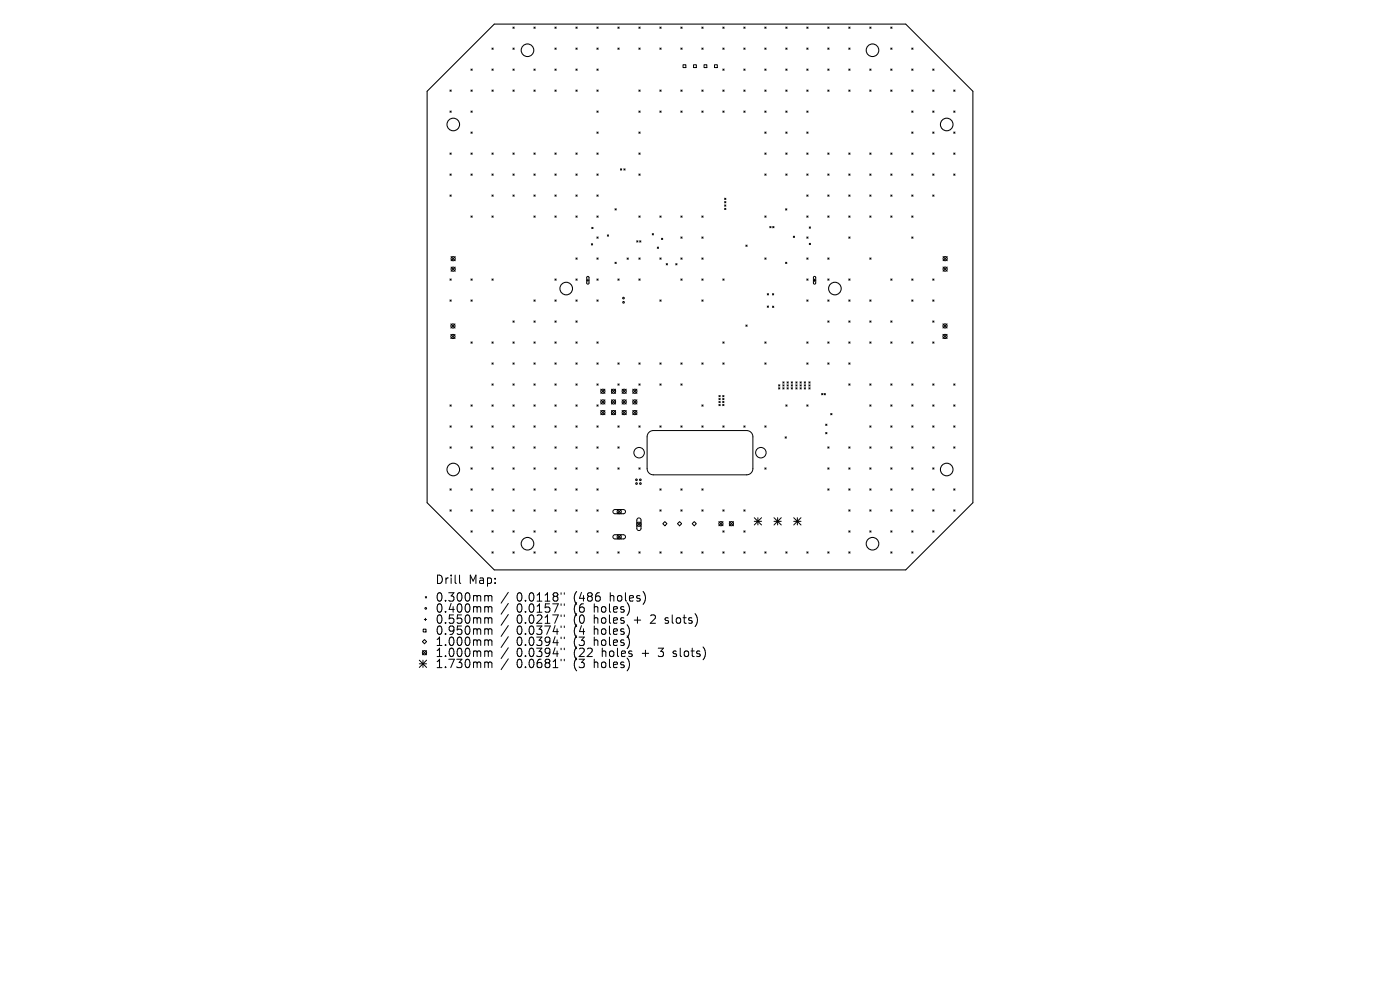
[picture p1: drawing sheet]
<svg xmlns="http://www.w3.org/2000/svg" width="297mm" height="210mm" viewBox="0 0 297 210" stroke-linecap="round" stroke-linejoin="round" font-family="sans-serif">
<defs><g id="words">
<g font-size="2.5">
<text x="92.3" y="124.1">Drill</text>
<text x="99.4" y="124.1">Map:</text>
<text x="92.3" y="127.9">0.300mm</text>
<text x="92.3" y="130.2">0.400mm</text>
<text x="109.6" y="127.9">0.0118&quot;</text>
<text x="109.6" y="130.2">0.0157&quot;</text>
<text x="121.8" y="127.9">(486</text>
<text x="121.8" y="130.2">(6</text>
<text x="126.2" y="130.2">holes)</text>
<text x="129.6" y="127.9">holes)</text>
<text x="92.3" y="132.6">0.550mm</text>
<text x="92.3" y="134.9">0.950mm</text>
<text x="92.3" y="137.3">1.000mm</text>
<text x="109.6" y="132.6">0.0217&quot;</text>
<text x="109.6" y="134.9">0.0374&quot;</text>
<text x="109.6" y="137.3">0.0394&quot;</text>
<text x="121.8" y="132.6">(0</text>
<text x="121.8" y="134.9">(4</text>
<text x="121.8" y="137.3">(3</text>
<text x="126.2" y="132.6">holes</text>
<text x="126.2" y="134.9">holes)</text>
<text x="126.2" y="137.3">holes)</text>
<text x="134.9" y="132.6">+</text>
<text x="138.6" y="132.6">2</text>
<text x="141.9" y="132.6">slots)</text>
<text x="92.3" y="139.6">1.000mm</text>
<text x="92.3" y="142">1.730mm</text>
<text x="109.6" y="139.6">0.0394&quot;</text>
<text x="109.6" y="142">0.0681&quot;</text>
<text x="121.8" y="139.6">(22</text>
<text x="121.8" y="142">(3</text>
<text x="126.2" y="142">holes)</text>
<text x="127.9" y="139.6">holes</text>
<text x="136.6" y="139.6">+</text>
<text x="140.3" y="139.6">3</text>
<text x="143.6" y="139.6">slots)</text>
</g>
</g></defs>
<g fill="none" stroke="#000" stroke-width=".22">
<path d="M90.6 19.4l14.3-14.3h87.2l14.3 14.3v87.2l-14.3 14.3h-87.2l-14.3-14.3z"/>
<circle cx="111.9" cy="10.7" r="1.34"/>
<circle cx="185.1" cy="10.7" r="1.34"/>
<circle cx="96.2" cy="26.4" r="1.34"/>
<circle cx="200.8" cy="26.4" r="1.34"/>
<circle cx="120.1" cy="61.2" r="1.34"/>
<circle cx="177.1" cy="61.2" r="1.34"/>
<circle cx="96.2" cy="99.6" r="1.34"/>
<circle cx="200.8" cy="99.6" r="1.34"/>
<circle cx="111.9" cy="115.3" r="1.34"/>
<circle cx="185.1" cy="115.3" r="1.34"/>
</g>
<g fill="none" stroke="#000" stroke-width=".21">
<path d="M95.5 19.1l.2 .3M95.7 19.1l-.2 .3M99.9 14.6l.3 .3M99.9 19.1l.3 .3M100.2 14.6l-.3 .3M100.2 19.1l-.3 .3M104.4 10.2l.2 .3M104.4 14.6l.2 .3M104.4 19.1l.2 .3M104.6 10.2l-.2 .3M104.6 14.6l-.2 .3M104.6 19.1l-.2 .3"/>
<path d="M108.8 14.6l.3 .3M108.8 19.1l.3 .3M108.8 5.7l.3 .3M108.8 10.2l.3 .3M109.1 5.7l-.3 .3M109.1 10.2l-.3 .3M109.1 19.1l-.3 .3M109.1 14.6l-.3 .3M113.3 19.1l.2 .3M113.3 14.6l.2 .3M113.3 5.7l.2 .3M113.5 5.7l-.2 .3"/>
<path d="M113.5 14.6l-.2 .3M113.5 19.1l-.2 .3M117.7 14.6l.3 .3M117.7 10.2l.3 .3M117.7 5.7l.3 .3M117.7 19.1l.3 .3M118 10.2l-.3 .3M118 19.1l-.3 .3M118 5.7l-.3 .3M118 14.6l-.3 .3M122.2 19.1l.2 .3M122.2 14.6l.2 .3"/>
<path d="M122.2 10.2l.2 .3M122.2 5.7l.2 .3M122.4 5.7l-.2 .3M122.4 14.6l-.2 .3M122.4 19.1l-.2 .3M122.4 10.2l-.2 .3M126.6 19.1l.3 .3M126.6 10.2l.3 .3M126.6 5.7l.3 .3M126.6 14.6l.3 .3M126.9 10.2l-.3 .3M126.9 19.1l-.3 .3"/>
<path d="M126.9 14.6l-.3 .3M126.9 5.7l-.3 .3M131.1 10.2l.2 .3M131.1 5.7l.2 .3M131.3 5.7l-.2 .3M131.3 10.2l-.2 .3M135.5 19.1l.3 .3M135.5 5.7l.3 .3M135.5 10.2l.3 .3M135.8 19.1l-.3 .3M135.8 10.2l-.3 .3M135.8 5.7l-.3 .3"/>
<path d="M140 19.1l.3 .3M140 10.2l.3 .3M140 5.7l.3 .3M140.3 19.1l-.3 .3M140.3 5.7l-.3 .3M140.3 10.2l-.3 .3M144.4 19.1l.3 .3M144.4 10.2l.3 .3M144.4 5.7l.3 .3M144.7 19.1l-.3 .3M144.7 5.7l-.3 .3M144.7 10.2l-.3 .3"/>
<path d="M144.9 13.7h.6v.6h-.6zM147.1 13.7h.6v.6h-.6zM148.9 10.2l.3 .3M148.9 5.7l.3 .3M148.9 19.1l.3 .3M149.2 10.2l-.3 .3M149.2 19.1l-.3 .3M149.2 5.7l-.3 .3M149.4 13.7h.6v.6h-.6zM151.6 13.7h.6v.6h-.6zM153.3 19.1l.3 .3M153.3 14.6l.3 .3"/>
<path d="M153.3 10.2l.3 .3M153.3 5.7l.3 .3M153.6 5.7l-.3 .3M153.6 10.2l-.3 .3M153.6 19.1l-.3 .3M153.6 14.6l-.3 .3M157.8 19.1l.3 .3M157.8 10.2l.3 .3M157.8 5.7l.3 .3M157.8 14.6l.3 .3M158.1 5.7l-.3 .3M158.1 14.6l-.3 .3"/>
<path d="M158.1 19.1l-.3 .3M158.1 10.2l-.3 .3M162.3 14.6l.2 .3M162.3 10.2l.2 .3M162.3 19.1l.2 .3M162.3 5.7l.2 .3M162.5 10.2l-.2 .3M162.5 14.6l-.2 .3M162.5 19.1l-.2 .3M162.5 5.7l-.2 .3M166.7 19.1l.3 .3M166.7 14.6l.3 .3"/>
<path d="M166.7 5.7l.3 .3M166.7 10.2l.3 .3M167 19.1l-.3 .3M167 5.7l-.3 .3M167 10.2l-.3 .3M167 14.6l-.3 .3M171.2 19.1l.2 .3M171.2 10.2l.2 .3M171.2 14.6l.2 .3M171.2 5.7l.2 .3M171.4 14.6l-.2 .3M171.4 5.7l-.2 .3"/>
<path d="M171.4 10.2l-.2 .3M171.4 19.1l-.2 .3M175.6 14.6l.3 .3M175.6 19.1l.3 .3M175.6 10.2l.3 .3M175.6 5.7l.3 .3M175.9 10.2l-.3 .3M175.9 19.1l-.3 .3M175.9 5.7l-.3 .3M175.9 14.6l-.3 .3M180.1 14.6l.2 .3M180.1 10.2l.2 .3"/>
<path d="M180.1 5.7l.2 .3M180.1 19.1l.2 .3M180.3 5.7l-.2 .3M180.3 19.1l-.2 .3M180.3 14.6l-.2 .3M180.3 10.2l-.2 .3M184.5 19.1l.3 .3M184.5 14.6l.3 .3M184.5 5.7l.3 .3M184.8 14.6l-.3 .3M184.8 19.1l-.3 .3M184.8 5.7l-.3 .3"/>
<path d="M189 19.1l.2 .3M189 10.2l.2 .3M189 5.7l.2 .3M189 14.6l.2 .3M189.2 10.2l-.2 .3M189.2 5.7l-.2 .3M189.2 19.1l-.2 .3M189.2 14.6l-.2 .3M193.4 14.6l.3 .3M193.4 10.2l.3 .3M193.4 19.1l.3 .3M193.7 14.6l-.3 .3"/>
<path d="M193.7 19.1l-.3 .3M193.7 10.2l-.3 .3M197.9 19.1l.2 .3M197.9 14.6l.2 .3M198.1 14.6l-.2 .3M198.1 19.1l-.2 .3M202.3 19.1l.3 .3M202.6 19.1l-.3 .3M95.5 23.5l.2 .3M95.5 32.5l.2 .2M95.5 36.9l.2 .3M95.7 23.5l-.2 .3"/>
<path d="M95.7 32.5l-.2 .2M95.7 36.9l-.2 .3M99.9 23.5l.3 .3M99.9 28l.3 .3M99.9 32.5l.3 .2M99.9 36.9l.3 .3M100.2 28l-.3 .3M100.2 32.5l-.3 .2M100.2 36.9l-.3 .3M100.2 23.5l-.3 .3M104.4 32.5l.2 .2M104.4 36.9l.2 .3"/>
<path d="M104.6 32.5l-.2 .2M104.6 36.9l-.2 .3M108.8 36.9l.3 .3M108.8 32.5l.3 .2M109.1 36.9l-.3 .3M109.1 32.5l-.3 .2M113.3 32.5l.2 .2M113.3 36.9l.2 .3M113.5 32.5l-.2 .2M113.5 36.9l-.2 .3M117.7 36.9l.3 .3M117.7 32.5l.3 .2"/>
<path d="M118 36.9l-.3 .3M118 32.5l-.3 .2M122.2 36.9l.2 .3M122.2 32.5l.2 .2M122.4 32.5l-.2 .2M122.4 36.9l-.2 .3M126.6 32.5l.3 .2M126.6 28l.3 .3M126.6 36.9l.3 .3M126.6 23.5l.3 .3M126.9 28l-.3 .3M126.9 32.5l-.3 .2"/>
<path d="M126.9 36.9l-.3 .3M126.9 23.5l-.3 .3M131.6 35.8l.3 .3M131.9 35.8l-.3 .3M132.3 35.8l.3 .3M132.6 35.8l-.3 .3M135.5 28l.3 .3M135.5 36.9l.3 .3M135.5 23.5l.3 .3M135.5 32.5l.3 .2M135.8 23.5l-.3 .3M135.8 28l-.3 .3"/>
<path d="M135.8 36.9l-.3 .3M135.8 32.5l-.3 .2M140 23.5l.3 .3M140.3 23.5l-.3 .3M144.4 23.5l.3 .3M144.7 23.5l-.3 .3M148.9 23.5l.3 .3M149.2 23.5l-.3 .3M153.3 23.5l.3 .3M153.6 23.5l-.3 .3M157.8 23.5l.3 .3M158.1 23.5l-.3 .3"/>
<path d="M162.3 23.5l.2 .3M162.3 32.5l.2 .2M162.3 28l.2 .3M162.3 36.9l.2 .3M162.5 23.5l-.2 .3M162.5 28l-.2 .3M162.5 36.9l-.2 .3M162.5 32.5l-.2 .2M166.7 28l.3 .3M166.7 36.9l.3 .3M166.7 23.5l.3 .3M166.7 32.5l.3 .2"/>
<path d="M167 32.5l-.3 .2M167 28l-.3 .3M167 36.9l-.3 .3M167 23.5l-.3 .3M171.2 28l.2 .3M171.2 36.9l.2 .3M171.2 23.5l.2 .3M171.2 32.5l.2 .2M171.4 28l-.2 .3M171.4 23.5l-.2 .3M171.4 36.9l-.2 .3M171.4 32.5l-.2 .2"/>
<path d="M175.6 32.5l.3 .2M175.6 36.9l.3 .3M175.9 32.5l-.3 .2M175.9 36.9l-.3 .3M180.1 36.9l.2 .3M180.1 32.5l.2 .2M180.3 32.5l-.2 .2M180.3 36.9l-.2 .3M184.5 36.9l.3 .3M184.5 32.5l.3 .2M184.8 36.9l-.3 .3M184.8 32.5l-.3 .2"/>
<path d="M189 32.5l.2 .2M189 36.9l.2 .3M189.2 32.5l-.2 .2M189.2 36.9l-.2 .3M193.4 23.5l.3 .3M193.4 32.5l.3 .2M193.4 28l.3 .3M193.4 36.9l.3 .3M193.7 28l-.3 .3M193.7 36.9l-.3 .3M193.7 23.5l-.3 .3M193.7 32.5l-.3 .2"/>
<path d="M197.9 28l.2 .3M197.9 36.9l.2 .3M197.9 23.5l.2 .3M197.9 32.5l.2 .2M198.1 23.5l-.2 .3M198.1 32.5l-.2 .2M198.1 36.9l-.2 .3M198.1 28l-.2 .3M202.3 28l.3 .3M202.3 36.9l.3 .3M202.3 23.5l.3 .3M202.3 32.5l.3 .2"/>
<path d="M202.6 28l-.3 .3M202.6 32.5l-.3 .2M202.6 36.9l-.3 .3M202.6 23.5l-.3 .3M95.5 41.4l.2 .2M95.5 59.2l.2 .2M95.7 54.4l.9 .9M95.7 56.7l.9 .8M95.7 41.4l-.2 .2M95.7 59.2l-.2 .2M96.6 54.4l-.9 .9M96.6 56.7l-.9 .8"/>
<path d="M99.9 45.8l.3 .3M99.9 59.2l.3 .2M100.2 59.2l-.3 .2M100.2 45.8l-.3 .3M104.4 45.8l.2 .3M104.4 41.4l.2 .2M104.4 59.2l.2 .2M104.6 41.4l-.2 .2M104.6 59.2l-.2 .2M104.6 45.8l-.2 .3M108.8 41.4l.3 .2M109.1 41.4l-.3 .2"/>
<path d="M113.3 41.4l.2 .2M113.3 45.8l.2 .3M113.5 41.4l-.2 .2M113.5 45.8l-.2 .3M117.7 45.8l.3 .3M117.7 41.4l.3 .2M117.7 59.2l.3 .2M118 41.4l-.3 .2M118 45.8l-.3 .3M118 59.2l-.3 .2M122.2 59.2l.2 .2M122.2 45.8l.2 .3"/>
<path d="M122.2 54.7l.2 .3M122.2 41.4l.2 .2M122.4 41.4l-.2 .2M122.4 54.7l-.2 .3M122.4 59.2l-.2 .2M122.4 45.8l-.2 .3M124.5 59.5h.5M124.5 58.7l.3-.1 .2 .3v1.2l-.3 .2-.2-.2zM124.7 59.2v.5M125.5 51.7l.2 .3M125.5 48.2l.3 .3M125.7 51.7l-.2 .3"/>
<path d="M125.8 48.2l-.3 .3M126.6 41.4l.3 .2M126.6 50.3l.3 .2M126.6 59.2l.3 .2M126.6 45.8l.3 .3M126.6 54.7l.3 .3M126.9 59.2l-.3 .2M126.9 45.8l-.3 .3M126.9 50.3l-.3 .2M126.9 54.7l-.3 .3M126.9 41.4l-.3 .2M128.8 49.8l.3 .3"/>
<path d="M129.1 49.8l-.3 .3M130.5 44.3l.2 .3M130.5 55.6l.2 .3M130.7 44.3l-.2 .3M130.7 55.6l-.2 .3M131.1 59.2l.2 .2M131.3 59.2l-.2 .2M133 54.7l.3 .3M133.3 54.7l-.3 .3M135.1 51.1l.2 .2M135.3 51.1l-.2 .2M135.5 45.8l.3 .3"/>
<path d="M135.5 54.7l.3 .3M135.5 59.2l.3 .2M135.7 51.1l.3 .2M135.8 54.7l-.3 .3M135.8 59.2l-.3 .2M135.8 45.8l-.3 .3M136 51.1l-.3 .2M138.4 49.6l.2 .2M138.6 49.6l-.2 .2M139.4 52.4l.3 .3M139.7 52.4l-.3 .3M140 45.8l.3 .3"/>
<path d="M140 54.7l.3 .3M140.3 45.8l-.3 .3M140.3 54.7l-.3 .3M140.3 50.5l.3 .3M140.6 50.5l-.3 .3M141.3 55.9l.3 .3M141.6 55.9l-.3 .3M143.4 55.9l.2 .3M143.6 55.9l-.2 .3M144.4 50.3l.3 .2M144.4 59.2l.3 .2M144.4 45.8l.3 .3"/>
<path d="M144.4 54.7l.3 .3M144.7 45.8l-.3 .3M144.7 54.7l-.3 .3M144.7 59.2l-.3 .2M144.7 50.3l-.3 .2M148.9 45.8l.3 .3M148.9 54.7l.3 .3M148.9 50.3l.3 .2M148.9 59.2l.3 .2M149.2 50.3l-.3 .2M149.2 45.8l-.3 .3M149.2 59.2l-.3 .2"/>
<path d="M149.2 54.7l-.3 .3M153.3 59.2l.3 .2M153.6 59.2l-.3 .2M153.7 42.8l.3 .2M153.7 43.5l.3 .2M153.7 44.2l.3 .3M153.7 42l.3 .3M154 42.8l-.3 .2M154 43.5l-.3 .2M154 44.2l-.3 .3M154 42l-.3 .3M158.2 52l.3 .3"/>
<path d="M158.5 52l-.3 .3M162.3 45.8l.2 .3M162.3 54.7l.2 .3M162.5 45.8l-.2 .3M162.5 54.7l-.2 .3M163.3 48.1l.3 .2M163.6 48.1l-.3 .2M163.9 48.1l.3 .2M164.2 48.1l-.3 .2M166.7 55.6l.2 .3M166.7 44.3l.2 .3M166.9 44.3l-.2 .3"/>
<path d="M166.9 55.6l-.2 .3M168.3 50.1l.3 .3M168.6 50.1l-.3 .3M171.2 41.4l.2 .2M171.2 45.8l.2 .3M171.2 50.3l.2 .2M171.2 54.7l.2 .3M171.2 59.2l.2 .2M171.4 41.4l-.2 .2M171.4 50.3l-.2 .2M171.4 54.7l-.2 .3M171.4 59.2l-.2 .2"/>
<path d="M171.4 45.8l-.2 .3M171.7 48.1l.2 .3M171.7 51.6l.2 .3M171.9 48.1l-.2 .3M171.9 51.6l-.2 .3M172.6 59.5h.5M172.6 58.7l.3-.1 .2 .3-.1 1.2-.2 .2-.2-.2zM172.8 59.2v.5M175.6 41.4l.3 .2M175.6 59.2l.3 .2M175.6 45.8l.3 .3M175.6 54.7l.3 .3"/>
<path d="M175.9 45.8l-.3 .3M175.9 54.7l-.3 .3M175.9 59.2l-.3 .2M175.9 41.4l-.3 .2M180.1 45.8l.2 .3M180.1 41.4l.2 .2M180.1 50.3l.2 .2M180.1 59.2l.2 .2M180.3 41.4l-.2 .2M180.3 45.8l-.2 .3M180.3 50.3l-.2 .2M180.3 59.2l-.2 .2"/>
<path d="M184.5 45.8l.3 .3M184.5 54.7l.3 .3M184.5 41.4l.3 .2M184.8 41.4l-.3 .2M184.8 45.8l-.3 .3M184.8 54.7l-.3 .3M189 41.4l.2 .2M189 59.2l.2 .2M189 45.8l.2 .3M189.2 41.4l-.2 .2M189.2 45.8l-.2 .3M189.2 59.2l-.2 .2"/>
<path d="M193.4 45.8l.3 .3M193.4 41.4l.3 .2M193.4 50.3l.3 .2M193.4 59.2l.3 .2M193.7 41.4l-.3 .2M193.7 50.3l-.3 .2M193.7 59.2l-.3 .2M193.7 45.8l-.3 .3M197.9 41.4l.2 .2M197.9 59.2l.2 .2M198.1 59.2l-.2 .2M198.1 41.4l-.2 .2"/>
<path d="M200.1 54.4l.9 .9M200.1 56.6l.9 .9M201 54.4l-.9 .9M201 56.6l-.9 .9M95.5 63.6l.2 .3M95.6 68.7l.9 .9M95.6 70.9l.9 .9M95.7 63.6l-.2 .3M96.5 68.7l-.9 .9M96.5 70.9l-.9 .9M99.9 63.6l.3 .3M99.9 72.5l.3 .3"/>
<path d="M100.2 63.6l-.3 .3M100.2 72.5l-.3 .3M104.4 72.5l.2 .3M104.4 77l.2 .3M104.6 77l-.2 .3M104.6 72.5l-.2 .3M108.8 77l.3 .3M108.8 68.1l.3 .2M108.8 72.5l.3 .3M109.1 72.5l-.3 .3M109.1 77l-.3 .3M109.1 68.1l-.3 .2"/>
<path d="M113.3 72.5l.2 .3M113.3 68.1l.2 .2M113.3 77l.2 .3M113.3 63.6l.2 .3M113.5 72.5l-.2 .3M113.5 77l-.2 .3M113.5 63.6l-.2 .3M113.5 68.1l-.2 .2M117.7 63.6l.3 .3M117.7 72.5l.3 .3M117.7 68.1l.3 .2M117.7 77l.3 .3"/>
<path d="M118 68.1l-.3 .2M118 72.5l-.3 .3M118 77l-.3 .3M118 63.6l-.3 .3M122.2 68.1l.2 .2M122.2 77l.2 .3M122.2 63.6l.2 .3M122.2 72.5l.2 .3M122.4 63.6l-.2 .3M122.4 68.1l-.2 .2M122.4 77l-.2 .3M122.4 72.5l-.2 .3"/>
<path d="M126.6 77l.3 .3M126.6 63.6l.3 .3M126.6 72.5l.3 .3M126.9 63.6l-.3 .3M126.9 72.5l-.3 .3M126.9 77l-.3 .3M131.1 77l.2 .3M131.3 77l-.2 .3M135.5 77l.3 .3M135.8 77l-.3 .3M140 77l.3 .3M140 63.6l.3 .3"/>
<path d="M140.3 63.6l-.3 .3M140.3 77l-.3 .3M144.4 77l.3 .3M144.7 77l-.3 .3M148.9 63.6l.3 .3M148.9 77l.3 .3M149.2 63.6l-.3 .3M149.2 77l-.3 .3M153.3 77l.3 .3M153.3 72.5l.3 .3M153.6 72.5l-.3 .3M153.6 77l-.3 .3"/>
<path d="M158.2 68.9l.3 .3M158.5 68.9l-.3 .3M162.3 72.5l.2 .3M162.3 77l.2 .3M162.5 72.5l-.2 .3M162.5 77l-.2 .3M162.8 64.9l.2 .3M162.8 62.3l.2 .3M163 64.9l-.2 .3M163 62.3l-.2 .3M163.9 62.3l.2 .3M163.9 64.9l.3 .3"/>
<path d="M164.1 62.3l-.2 .3M164.2 64.9l-.3 .3M171.2 63.6l.2 .3M171.2 72.5l.2 .3M171.2 77l.2 .3M171.4 63.6l-.2 .3M171.4 72.5l-.2 .3M171.4 77l-.2 .3M175.6 63.6l.3 .3M175.6 68.1l.3 .2M175.6 77l.3 .3M175.6 72.5l.3 .3"/>
<path d="M175.9 68.1l-.3 .2M175.9 72.5l-.3 .3M175.9 77l-.3 .3M175.9 63.6l-.3 .3M180.1 63.6l.2 .3M180.1 72.5l.2 .3M180.1 68.1l.2 .2M180.1 77l.2 .3M180.3 63.6l-.2 .3M180.3 68.1l-.2 .2M180.3 77l-.2 .3M180.3 72.5l-.2 .3"/>
<path d="M184.5 68.1l.3 .2M184.5 63.6l.3 .3M184.5 72.5l.3 .3M184.8 63.6l-.3 .3M184.8 72.5l-.3 .3M184.8 68.1l-.3 .2M189 72.5l.2 .3M189 68.1l.2 .2M189.2 68.1l-.2 .2M189.2 72.5l-.2 .3M193.4 63.6l.3 .3M193.4 72.5l.3 .3"/>
<path d="M193.7 63.6l-.3 .3M193.7 72.5l-.3 .3M197.9 68.1l.2 .2M197.9 63.6l.2 .3M197.9 72.5l.2 .3M198.1 63.6l-.2 .3M198.1 68.1l-.2 .2M198.1 72.5l-.2 .3M200 68.7l.9 .9M200 70.9l.9 .9M200.9 68.7l-.9 .9M200.9 70.9l-.9 .9"/>
<path d="M95.5 85.9l.2 .3M95.5 90.3l.2 .3M95.5 94.8l.2 .3M95.7 85.9l-.2 .3M95.7 90.3l-.2 .3M95.7 94.8l-.2 .3M99.9 90.3l.3 .3M99.9 99.3l.3 .2M99.9 85.9l.3 .3M99.9 94.8l.3 .3M100.2 85.9l-.3 .3M100.2 90.3l-.3 .3"/>
<path d="M100.2 99.3l-.3 .2M100.2 94.8l-.3 .3M104.4 94.8l.2 .3M104.4 90.3l.2 .3M104.4 99.3l.2 .2M104.4 81.4l.2 .3M104.4 85.9l.2 .3M104.6 81.4l-.2 .3M104.6 85.9l-.2 .3M104.6 94.8l-.2 .3M104.6 99.3l-.2 .2M104.6 90.3l-.2 .3"/>
<path d="M108.8 99.3l.3 .2M108.8 94.8l.3 .3M108.8 85.9l.3 .3M108.8 90.3l.3 .3M108.8 81.4l.3 .3M109.1 81.4l-.3 .3M109.1 90.3l-.3 .3M109.1 94.8l-.3 .3M109.1 85.9l-.3 .3M109.1 99.3l-.3 .2M113.3 81.4l.2 .3M113.3 99.3l.2 .2"/>
<path d="M113.3 90.3l.2 .3M113.3 85.9l.2 .3M113.3 94.8l.2 .3M113.5 85.9l-.2 .3M113.5 90.3l-.2 .3M113.5 81.4l-.2 .3M113.5 94.8l-.2 .3M113.5 99.3l-.2 .2M117.7 85.9l.3 .3M117.7 94.8l.3 .3M117.7 81.4l.3 .3M117.7 90.3l.3 .3"/>
<path d="M117.7 99.3l.3 .2M118 81.4l-.3 .3M118 85.9l-.3 .3M118 90.3l-.3 .3M118 94.8l-.3 .3M118 99.3l-.3 .2M122.2 85.9l.2 .3M122.2 94.8l.2 .3M122.2 81.4l.2 .3M122.2 90.3l.2 .3M122.2 99.3l.2 .2M122.4 81.4l-.2 .3"/>
<path d="M122.4 85.9l-.2 .3M122.4 90.3l-.2 .3M122.4 94.8l-.2 .3M122.4 99.3l-.2 .2M126.6 81.4l.3 .3M126.6 90.3l.3 .3M126.6 99.3l.3 .2M126.6 85.9l.3 .3M126.6 94.8l.3 .3M126.9 81.4l-.3 .3M126.9 85.9l-.3 .3M126.9 90.3l-.3 .3"/>
<path d="M126.9 94.8l-.3 .3M126.9 99.3l-.3 .2M127.4 82.6l.9 .8M127.4 84.8l.9 .9M127.4 87.1l.9 .9M128.3 82.6l-.9 .8M128.3 84.8l-.9 .9M128.3 87.1l-.9 .9M129.7 84.8l.9 .9M129.7 87.1l.9 .9M129.7 82.6l.9 .8M130.6 82.6l-.9 .8"/>
<path d="M130.6 84.8l-.9 .9M130.6 87.1l-.9 .9M131.1 94.8l.2 .3M131.1 81.4l.2 .3M131.1 90.3l.2 .3M131.1 99.3l.2 .2M131.3 81.4l-.2 .3M131.3 90.3l-.2 .3M131.3 94.8l-.2 .3M131.3 99.3l-.2 .2M132 84.8l.9 .9M132 82.6l.9 .8"/>
<path d="M132 87.1l.9 .9M132.9 82.6l-.9 .8M132.9 84.8l-.9 .9M132.9 87.1l-.9 .9M134.2 87.1l.9 .9M134.2 84.8l.9 .9M134.2 82.6l.9 .8M135.1 82.6l-.9 .8M135.1 84.8l-.9 .9M135.1 87.1l-.9 .9M135.5 81.4l.3 .3M135.5 90.3l.3 .3"/>
<path d="M135.5 99.3l.3 .2M135.8 90.3l-.3 .3M135.8 99.3l-.3 .2M135.8 81.4l-.3 .3M137.7 91.7l.9-.4h19.8a1.34 1.34 0 0 1 1.3 1.4v6.7a1.34 1.34 0 0 1-1.3 1.3h-19.8a1.34 1.34 0 0 1-1.3-1.3v-6.9zM140 90.3l.3 .3M140 81.4l.3 .3M140.3 81.4l-.3 .3M140.3 90.3l-.3 .3M144.4 81.4l.3 .3M144.4 90.3l.3 .3M144.7 81.4l-.3 .3"/>
<path d="M144.7 90.3l-.3 .3M148.9 85.9l.3 .3M148.9 90.3l.3 .3M149.2 85.9l-.3 .3M149.2 90.3l-.3 .3M152.5 83.9l.3 .3M152.5 84.5l.3 .3M152.5 85.2l.3 .2M152.5 85.8l.3 .3M152.8 83.9l-.3 .3M152.8 84.5l-.3 .3M152.8 85.2l-.3 .2"/>
<path d="M152.8 85.8l-.3 .3M153.3 85.8l.3 .3M153.3 83.9l.3 .3M153.3 84.5l.3 .3M153.3 85.2l.3 .2M153.3 90.3l.3 .3M153.6 83.9l-.3 .3M153.6 84.5l-.3 .3M153.6 85.2l-.3 .2M153.6 85.8l-.3 .3M153.6 90.3l-.3 .3M157.8 90.3l.3 .3"/>
<path d="M158.1 90.3l-.3 .3M162.3 90.3l.2 .3M162.3 99.3l.2 .2M162.5 99.3l-.2 .2M162.5 90.3l-.2 .3M165.2 81.6l.2 .3M165.2 82.3l.2 .2M165.4 81.6l-.2 .3M165.4 82.3l-.2 .2M166.1 81l.2 .3M166.1 81.6l.2 .3M166.1 82.3l.2 .2"/>
<path d="M166.3 81l-.2 .3M166.3 81.6l-.2 .3M166.3 82.3l-.2 .2M166.6 92.7l.2 .2M166.7 85.9l.3 .3M166.8 92.7l-.2 .2M167 82.3l.2 .2M167 81.6l.2 .3M167 81l.2 .3M167 85.9l-.3 .3M167.2 81l-.2 .3M167.2 81.6l-.2 .3"/>
<path d="M167.2 82.3l-.2 .2M167.9 81l.2 .3M167.9 81.6l.2 .3M167.9 82.3l.2 .2M168.1 81l-.2 .3M168.1 81.6l-.2 .3M168.1 82.3l-.2 .2M168.8 81l.3 .3M168.8 81.6l.3 .3M168.8 82.3l.3 .2M169.1 81l-.3 .3M169.1 81.6l-.3 .3"/>
<path d="M169.1 82.3l-.3 .2M169.7 81l.3 .3M169.7 81.6l.3 .3M169.7 82.3l.3 .2M170 81l-.3 .3M170 81.6l-.3 .3M170 82.3l-.3 .2M170.6 81l.3 .3M170.6 81.6l.3 .3M170.6 82.3l.3 .2M170.9 81l-.3 .3M170.9 81.6l-.3 .3"/>
<path d="M170.9 82.3l-.3 .2M171.2 85.9l.2 .3M171.4 85.9l-.2 .3M171.6 82.3l.3 .2M171.6 81l.3 .3M171.6 81.6l.3 .3M171.9 81l-.3 .3M171.9 81.6l-.3 .3M171.9 82.3l-.3 .2M174.3 83.5l.3 .2M174.6 83.5l-.3 .2M174.8 83.5l.3 .2"/>
<path d="M175.1 83.5l-.3 .2M175.2 90l.2 .2M175.2 91.8l.2 .2M175.4 90l-.2 .2M175.4 91.8l-.2 .2M175.6 94.8l.3 .3M175.6 99.3l.3 .2M175.9 94.8l-.3 .3M175.9 99.3l-.3 .2M176.2 87.7l.3 .3M176.5 87.7l-.3 .3M180.1 94.8l.2 .3"/>
<path d="M180.1 81.4l.2 .3M180.1 99.3l.2 .2M180.3 81.4l-.2 .3M180.3 94.8l-.2 .3M180.3 99.3l-.2 .2M184.5 99.3l.3 .2M184.5 85.9l.3 .3M184.5 81.4l.3 .3M184.5 90.3l.3 .3M184.5 94.8l.3 .3M184.8 81.4l-.3 .3M184.8 85.9l-.3 .3"/>
<path d="M184.8 90.3l-.3 .3M184.8 94.8l-.3 .3M184.8 99.3l-.3 .2M189 81.4l.2 .3M189 90.3l.2 .3M189 85.9l.2 .3M189 94.8l.2 .3M189 99.3l.2 .2M189.2 81.4l-.2 .3M189.2 85.9l-.2 .3M189.2 90.3l-.2 .3M189.2 94.8l-.2 .3"/>
<path d="M189.2 99.3l-.2 .2M193.4 94.8l.3 .3M193.4 81.4l.3 .3M193.4 90.3l.3 .3M193.4 99.3l.3 .2M193.4 85.9l.3 .3M193.7 85.9l-.3 .3M193.7 90.3l-.3 .3M193.7 99.3l-.3 .2M193.7 94.8l-.3 .3M193.7 81.4l-.3 .3M197.9 85.9l.2 .3"/>
<path d="M197.9 94.8l.2 .3M197.9 90.3l.2 .3M197.9 81.4l.2 .3M197.9 99.3l.2 .2M198.1 81.4l-.2 .3M198.1 85.9l-.2 .3M198.1 94.8l-.2 .3M198.1 90.3l-.2 .3M198.1 99.3l-.2 .2M202.3 90.3l.3 .3M202.3 94.8l.3 .3M202.3 85.9l.3 .3"/>
<path d="M202.3 81.4l.3 .3M202.6 81.4l-.3 .3M202.6 90.3l-.3 .3M202.6 85.9l-.3 .3M202.6 94.8l-.3 .3M95.5 103.7l.2 .3M95.5 108.2l.2 .2M95.7 103.7l-.2 .3M95.7 108.2l-.2 .2M99.9 108.2l.3 .2M99.9 112.6l.3 .3M99.9 103.7l.3 .3"/>
<path d="M100.2 103.7l-.3 .3M100.2 108.2l-.3 .2M100.2 112.6l-.3 .3M104.4 103.7l.2 .3M104.4 112.6l.2 .3M104.4 108.2l.2 .2M104.4 117.1l.2 .2M104.6 103.7l-.2 .3M104.6 108.2l-.2 .2M104.6 112.6l-.2 .3M104.6 117.1l-.2 .2M108.8 108.2l.3 .2"/>
<path d="M108.8 117.1l.3 .2M108.8 103.7l.3 .3M108.8 112.6l.3 .3M109.1 103.7l-.3 .3M109.1 108.2l-.3 .2M109.1 112.6l-.3 .3M109.1 117.1l-.3 .2M113.3 112.6l.2 .3M113.3 108.2l.2 .2M113.3 117.1l.2 .2M113.3 103.7l.2 .3M113.5 103.7l-.2 .3"/>
<path d="M113.5 108.2l-.2 .2M113.5 112.6l-.2 .3M113.5 117.1l-.2 .2M117.7 103.7l.3 .3M117.7 112.6l.3 .3M117.7 108.2l.3 .2M117.7 117.1l.3 .2M118 103.7l-.3 .3M118 108.2l-.3 .2M118 112.6l-.3 .3M118 117.1l-.3 .2M122.2 108.2l.2 .2"/>
<path d="M122.2 117.1l.2 .2M122.2 103.7l.2 .3M122.2 112.6l.2 .3M122.4 103.7l-.2 .3M122.4 108.2l-.2 .2M122.4 112.6l-.2 .3M122.4 117.1l-.2 .2M126.6 108.2l.3 .2M126.6 117.1l.3 .2M126.6 103.7l.3 .3M126.6 112.6l.3 .3M126.9 103.7l-.3 .3"/>
<path d="M126.9 108.2l-.3 .2M126.9 112.6l-.3 .3M126.9 117.1l-.3 .2M130.2 108.2l.2-.1h1.9l.3 .2 .1 .3-.4 .4h-1.9l-.3-.3zM130.2 113.6l.2-.2h1.9l.3 .2 .1 .4-.4 .3h-1.9l-.3-.3zM130.9 108.1l.9 .9M130.9 113.4l.9 .9M131.1 117.1l.2 .2M131.3 117.1l-.2 .2M131.8 108.1l-.9 .9M131.8 113.4l-.9 .9M135.1 110.8l.9 .9"/>
<path d="M135.2 110l.5-.1 .3 .3v2l-.4 .3h-.3l-.2-.3v-1.9zM135.5 117.1l.3 .2M135.8 117.1l-.3 .2M136 110.8l-.9 .9M140 108.2l.3 .2M140 117.1l.3 .2M140 103.7l.3 .3M140.3 103.7l-.3 .3M140.3 108.2l-.3 .2M140.3 117.1l-.3 .2M140.6 111.1l.4-.5 .5 .5-.5 .4zM143.7 111.1l.5-.5 .4 .5-.4 .4z"/>
<path d="M144.4 108.2l.3 .2M144.4 103.7l.3 .3M144.4 117.1l.3 .2M144.7 103.7l-.3 .3M144.7 108.2l-.3 .2M144.7 117.1l-.3 .2M146.8 111.1l.5-.5 .4 .5-.4 .4zM148.9 103.7l.3 .3M148.9 108.2l.3 .2M148.9 117.1l.3 .2M149.2 103.7l-.3 .3M149.2 108.2l-.3 .2"/>
<path d="M149.2 117.1l-.3 .2M152.5 110.6l.9 .9M153.3 108.2l.3 .2M153.3 117.1l.3 .2M153.3 112.6l.3 .3M153.4 110.6l-.9 .9M153.6 108.2l-.3 .2M153.6 112.6l-.3 .3M153.6 117.1l-.3 .2M154.7 110.6l.9 .9M155.6 110.6l-.9 .9M157.8 117.1l.3 .2"/>
<path d="M157.8 108.2l.3 .2M157.8 112.6l.3 .3M158.1 108.2l-.3 .2M158.1 112.6l-.3 .3M158.1 117.1l-.3 .2M160 109.8l1.6 1.6M160 110.6h1.6M160.8 109.8v1.6M161.6 109.8l-1.6 1.6M162.3 117.1l.2 .2M162.5 117.1l-.2 .2M164.2 110.6h1.5"/>
<path d="M164.2 109.8l1.5 1.6M165 109.8v1.6M165.7 109.8l-1.5 1.6M166.7 117.1l.3 .2M167 117.1l-.3 .2M168.4 109.8l1.5 1.6M168.4 110.6h1.5M169.2 109.8v1.6M169.9 109.8l-1.5 1.6M171.2 117.1l.2 .2M171.4 117.1l-.2 .2M175.6 103.7l.3 .3"/>
<path d="M175.6 117.1l.3 .2M175.9 103.7l-.3 .3M175.9 117.1l-.3 .2M180.1 112.6l.2 .3M180.1 103.7l.2 .3M180.1 108.2l.2 .2M180.1 117.1l.2 .2M180.3 103.7l-.2 .3M180.3 112.6l-.2 .3M180.3 108.2l-.2 .2M180.3 117.1l-.2 .2M184.5 103.7l.3 .3"/>
<path d="M184.5 108.2l.3 .2M184.5 112.6l.3 .3M184.8 108.2l-.3 .2M184.8 103.7l-.3 .3M184.8 112.6l-.3 .3M189 103.7l.2 .3M189 108.2l.2 .2M189 117.1l.2 .2M189 112.6l.2 .3M189.2 103.7l-.2 .3M189.2 108.2l-.2 .2M189.2 112.6l-.2 .3"/>
<path d="M189.2 117.1l-.2 .2M193.4 108.2l.3 .2M193.4 112.6l.3 .3M193.4 103.7l.3 .3M193.4 117.1l.3 .2M193.7 103.7l-.3 .3M193.7 108.2l-.3 .2M193.7 112.6l-.3 .3M193.7 117.1l-.3 .2M197.9 108.2l.2 .2M197.9 112.6l.2 .3M197.9 103.7l.2 .3"/>
<path d="M198.1 103.7l-.2 .3M198.1 108.2l-.2 .2M198.1 112.6l-.2 .3M202.3 108.2l.3 .2M202.3 103.7l.3 .3M202.6 103.7l-.3 .3M202.6 108.2l-.3 .2M89.6 136.1l.5-.4 .4 .4-.4 .5zM89.6 138l.9 .9M89.8 133.5h.6v.6h-.6zM90 131.4h.5M90.2 126.6l.3 .2"/>
<path d="M90.3 131.2v.5M90.5 126.6l-.3 .2M90.5 138l-.9 .9M97.5 122v1.5l.2 .3M103.1 126.3l.4 .1 .1 .2M103.1 128.7l.4 .1 .1 .1M103.1 131l.4 .1 .1 .2M103.1 133.4l.4 .1 .1 .1M103.1 135.7l.4 .1 .1 .2M103.1 138.1l.4 .1 .1 .1M103.6 126.6l.2-.3 .5 .1 .1 1.1M103.6 126.6v.9"/>
<path d="M103.6 128.9v1M103.6 131.3v.9M103.6 133.6v1M103.6 136v.9M103.6 138.3v1M103.6 128.9l.2-.2 .5 .1 .1 1.1M103.6 131.3l.2-.3 .5 .1 .1 1.1M103.6 133.6l.2-.2 .5 .1 .1 1.1M103.6 136l.2-.3 .5 .1 .1 1.1M103.6 138.3l.2-.2 .5 .1 .1 1.1M107.8 125.7l-1.5 2.2M107.8 128l-1.5 2.3"/>
<path d="M107.8 130.4l-1.5 2.2M107.8 132.7l-1.5 2.3M107.8 135.1l-1.5 2.2M107.8 137.4l-1.5 2.3M107.8 139.8l-1.5 2.3M119 125.7v.4M119 128.1v.3M119 130.4v.4M119 132.8v.3M119 135.1v.4M119 137.5v.3M119 139.8v.4"/>
<path d="M119.7 125.7v.4M119.7 128.1v.3M119.7 130.4v.4M119.7 132.8v.3M119.7 135.1v.4M119.7 137.5v.3M119.7 139.8v.4M141.1 132.1l.2 .1M141.2 131.1v.4M142.8 139.2l.2 .1M142.9 138.2v.4M89 140l1.5 1.6"/>
<path d="M89 140.8h1.5M89.7 140v1.6M90.5 140l-1.5 1.6M103.1 140.4l.4 .1 .1 .2M103.6 140.7v.9M103.6 140.7l.2-.3 .5 .1 .1 1.1"/>
<circle cx="96.1" cy="54.9" r=".45"/>
<circle cx="96.1" cy="57.1" r=".45"/>
<circle cx="200.5" cy="54.9" r=".45"/>
<circle cx="200.5" cy="57.1" r=".45"/>
<circle cx="96.1" cy="71.4" r=".45"/>
<circle cx="96.1" cy="69.1" r=".45"/>
<circle cx="132.3" cy="63.2" r=".18"/>
<circle cx="132.3" cy="64.1" r=".18"/>
<circle cx="200.5" cy="69.1" r=".45"/>
<circle cx="200.5" cy="71.4" r=".45"/>
<circle cx="127.9" cy="85.3" r=".45"/>
<circle cx="127.9" cy="83" r=".45"/>
<circle cx="127.9" cy="87.5" r=".45"/>
<circle cx="130.2" cy="85.3" r=".45"/>
<circle cx="130.2" cy="83" r=".45"/>
<circle cx="130.2" cy="87.5" r=".45"/>
<circle cx="132.4" cy="85.3" r=".45"/>
<circle cx="132.4" cy="83" r=".45"/>
<circle cx="132.4" cy="87.5" r=".45"/>
<circle cx="134.7" cy="85.3" r=".45"/>
<circle cx="134.7" cy="83" r=".45"/>
<circle cx="134.7" cy="87.5" r=".45"/>
<circle cx="135.6" cy="96" r="1.11"/>
<circle cx="161.4" cy="96" r="1.11"/>
<circle cx="131.4" cy="108.5" r=".45"/>
<circle cx="131.4" cy="113.9" r=".45"/>
<circle cx="135" cy="101.8" r=".18"/>
<circle cx="135" cy="102.6" r=".18"/>
<circle cx="135.5" cy="111.2" r=".45"/>
<circle cx="135.8" cy="101.8" r=".18"/>
<circle cx="135.9" cy="102.6" r=".18"/>
<circle cx="152.9" cy="111.1" r=".45"/>
<circle cx="155.2" cy="111.1" r=".45"/>
<circle cx="90.1" cy="138.5" r=".45"/>
<circle cx="90.3" cy="129.1" r=".18"/>
</g>
<use href="#words"/>
</svg>
